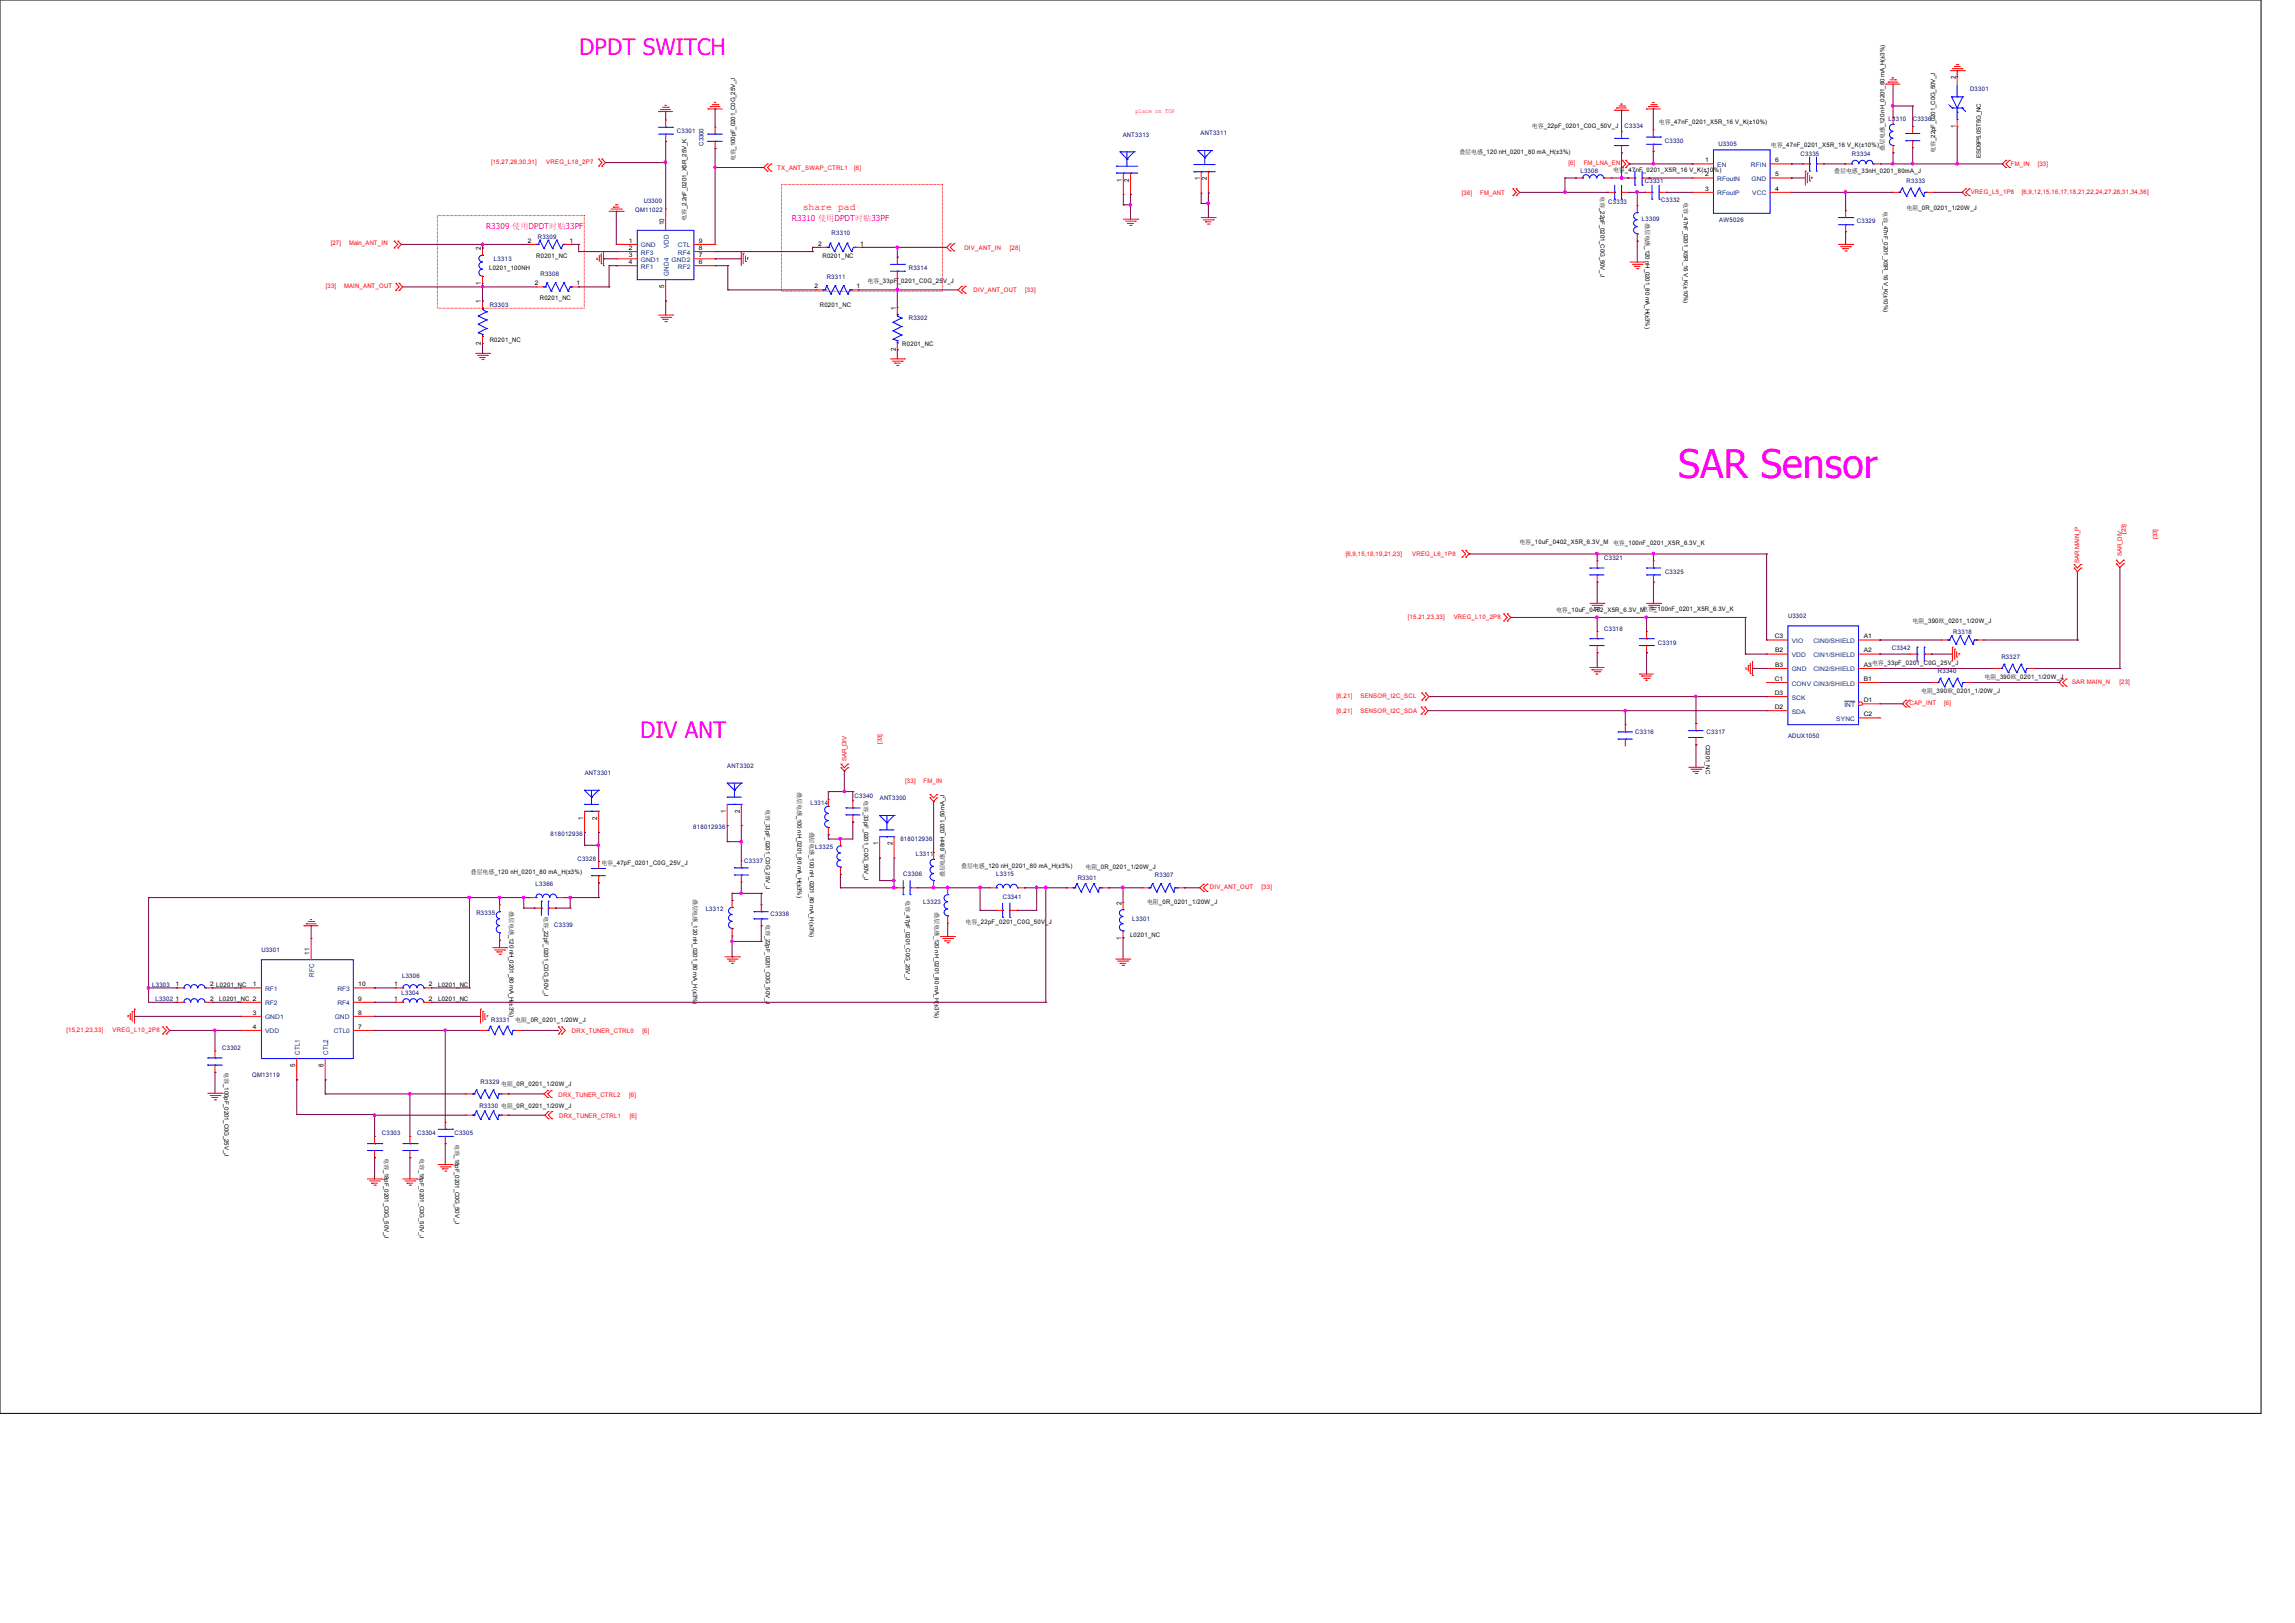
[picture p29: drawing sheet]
<svg xmlns="http://www.w3.org/2000/svg" width="297mm" height="210mm" viewBox="0 0 297 210" stroke-linecap="round" stroke-linejoin="round" font-family="sans-serif">
<defs><g id="words">
<text font-size="5.1" fill="#f0f" x="217.2" y="61.9">SAR Sensor</text>
<g font-size="2.9" fill="#f0f">
<text x="75" y="7.1">DPDT SWITCH</text>
<text x="82.9" y="95.5">DIV ANT</text>
</g>
<text font-size="1.3" fill="#f00" x="103.9" y="27.1">share pad</text>
<g font-size="1.1" fill="#f0f">
<text x="62.9" y="29.6">R3309 使用DPDT时贴33PF</text>
<text x="102.5" y="28.6">R3310 使用DPDT时贴33PF</text>
</g>
<g font-size=".9">
<text x="253.1" y="10.2" transform="rotate(-90 253.1 10.2)">2</text>
<text x="253.1" y="16.6" transform="rotate(-90 253.1 16.6)">1</text>
<text x="145.2" y="23.5" transform="rotate(-90 145.2 23.5)">1</text>
<text x="146.1" y="23.5" transform="rotate(-90 146.1 23.5)">2</text>
<text x="155.3" y="23.3" transform="rotate(-90 155.3 23.3)">1</text>
<text x="156.2" y="23.3" transform="rotate(-90 156.2 23.3)">2</text>
<text x="85.9" y="29.2" transform="rotate(-90 85.9 29.2)">10</text>
<text x="62.2" y="32.4" transform="rotate(-90 62.2 32.4)">2</text>
<text x="62.2" y="39.2" transform="rotate(-90 62.2 39.2)">1</text>
<text x="62.2" y="36.9" transform="rotate(-90 62.2 36.9)">1</text>
<text x="85.9" y="37.3" transform="rotate(-90 85.9 37.3)">5</text>
<text x="115.9" y="40" transform="rotate(-90 115.9 40)">1</text>
<text x="62.2" y="44.6" transform="rotate(-90 62.2 44.6)">2</text>
<text x="115.9" y="45.5" transform="rotate(-90 115.9 45.5)">2</text>
<text x="75.5" y="106.1" transform="rotate(-90 75.5 106.1)">1</text>
<text x="77.3" y="106.1" transform="rotate(-90 77.3 106.1)">2</text>
<text x="93.9" y="105.2" transform="rotate(-90 93.9 105.2)">1</text>
<text x="95.7" y="105.2" transform="rotate(-90 95.7 105.2)">2</text>
<text x="113.6" y="109.4" transform="rotate(-90 113.6 109.4)">1</text>
<text x="115.5" y="109.4" transform="rotate(-90 115.5 109.4)">2</text>
<text x="145.1" y="117.1" transform="rotate(-90 145.1 117.1)">2</text>
<text x="40.1" y="123.6" transform="rotate(-90 40.1 123.6)">11</text>
<text x="145.1" y="121.6" transform="rotate(-90 145.1 121.6)">1</text>
<text x="38.2" y="138.1" transform="rotate(-90 38.2 138.1)">5</text>
<text x="41.9" y="138.1" transform="rotate(-90 41.9 138.1)">6</text>
</g>
<g font-size=".9" fill="#004080">
<text x="86.5" y="35.7" transform="rotate(-90 86.5 35.7)">GND4</text>
<text x="86.5" y="32.1" transform="rotate(-90 86.5 32.1)">VDD</text>
<text x="40.7" y="126.4" transform="rotate(-90 40.7 126.4)">RFC</text>
<text x="38.8" y="136.5" transform="rotate(-90 38.8 136.5)">CTL1</text>
<text x="42.5" y="136.5" transform="rotate(-90 42.5 136.5)">CTL2</text>
</g>
<g font-size=".8" fill="#000080">
<text x="254.9" y="11.7">D3301</text>
<text x="87.6" y="17.2">C3301</text>
<text x="145.3" y="17.7">ANT3313</text>
<text x="155.4" y="17.5">ANT3311</text>
<text x="210.2" y="16.5">C3334</text>
<text x="244.4" y="15.7">L3310</text>
<text x="247.5" y="15.7">C3336</text>
<text x="91" y="18.8" transform="rotate(-90 91 18.8)">C3300</text>
<text x="204.5" y="22.4">L3308</text>
<text x="212.9" y="23.7">C3331</text>
<text x="215.4" y="18.5">C3330</text>
<text x="222.4" y="18.9">U3305</text>
<text x="233" y="20.2">C3335</text>
<text x="239.7" y="20.2">R3334</text>
<text x="246.7" y="23.6">R3333</text>
<text x="82.2" y="27.4">QM11022</text>
<text x="83.3" y="26.3">U3300</text>
<text x="208.1" y="26.5">C3333</text>
<text x="212.5" y="28.6">L3309</text>
<text x="215" y="26.1">C3332</text>
<text x="222.5" y="28.7">AW5026</text>
<text x="240.3" y="28.9">C3329</text>
<text x="63.9" y="33.8">L3313</text>
<text x="69.6" y="30.9">R3309</text>
<text x="69.9" y="35.8">R3308</text>
<text x="107.6" y="30.4">R3310</text>
<text x="117.6" y="35">R3314</text>
<text x="63.4" y="39.7">R3303</text>
<text x="107" y="36.2">R3311</text>
<text x="117.6" y="41.4">R3302</text>
<text x="207.6" y="72.4">C3321</text>
<text x="215.5" y="74.3">C3325</text>
<text x="207.6" y="81.6">C3318</text>
<text x="214.5" y="83.4">C3319</text>
<text x="231.4" y="79.9">U3302</text>
<text x="252.8" y="82">R3318</text>
<text x="244.8" y="84.1">C3342</text>
<text x="250.8" y="87.1">R3340</text>
<text x="259" y="85.3">R3327</text>
<text x="211.6" y="94.9">C3316</text>
<text x="220.9" y="95">C3317</text>
<text x="231.4" y="95.5">ADUX1050</text>
<text x="75.7" y="100.3">ANT3301</text>
<text x="94.1" y="99.3">ANT3302</text>
<text x="89.7" y="107.2">818012936</text>
<text x="104.9" y="104.2">L3314</text>
<text x="110.6" y="103.3">C3340</text>
<text x="113.9" y="103.6">ANT3300</text>
<text x="71.3" y="108.1">818012936</text>
<text x="74.7" y="111.4">C3328</text>
<text x="96.3" y="111.7">C3337</text>
<text x="105.5" y="109.8">L3325</text>
<text x="116.5" y="108.8">818012936</text>
<text x="116.9" y="113.4">C3306</text>
<text x="118.5" y="110.8">L3311</text>
<text x="128.9" y="113.4">L3315</text>
<text x="139.5" y="113.8">R3301</text>
<text x="149.5" y="113.4">R3307</text>
<text x="61.7" y="118.4">R3335</text>
<text x="69.3" y="114.6">L3366</text>
<text x="91.3" y="117.8">L3312</text>
<text x="99.7" y="118.6">C3338</text>
<text x="119.5" y="116.9">L3323</text>
<text x="129.8" y="116.3">C3341</text>
<text x="146.5" y="119.1">L3301</text>
<text x="33.8" y="123.1">U3301</text>
<text x="71.7" y="120">C3339</text>
<text x="19.7" y="127.7">L3303</text>
<text x="20.1" y="129.5">L3302</text>
<text x="52" y="128.7">L3304</text>
<text x="52" y="126.6">L3306</text>
<text x="28.8" y="135.8">C3302</text>
<text x="63.6" y="132.3">R3331</text>
<text x="32.7" y="139.4">QM13119</text>
<text x="62" y="143.4">R3330 电阻_0R_0201_1/20W_J</text>
<text x="62.2" y="140.3">R3329 电阻_0R_0201_1/20W_J</text>
<text x="49.4" y="146.9">C3303</text>
<text x="54" y="146.9">C3304</text>
<text x="58.8" y="146.8">C3305</text>
</g>
<g font-size=".8" fill="#f00">
<text x="147" y="14.6">place on TOP</text>
<text x="63.5" y="21.2">[15,27,28,30,31]</text>
<text x="70.7" y="21.2">VREG_L18_2P7</text>
<text x="100.6" y="22">TX_ANT_SWAP_CTRL1</text>
<text x="110.5" y="22">[6]</text>
<text x="203" y="21.3">[6]</text>
<text x="204.9" y="21.3">FM_LNA_EN</text>
<text x="260.2" y="21.4">FM_IN</text>
<text x="263.7" y="21.4">[33]</text>
<text x="189.2" y="25.3">[36]</text>
<text x="191.6" y="25.3">FM_ANT</text>
<text x="255" y="25.1">VREG_L5_1P8</text>
<text x="261.6" y="25.1">[6,9,12,15,16,17,18,21,22,24,27,28,31,34,36]</text>
<text x="42.8" y="31.8">[27]</text>
<text x="45.2" y="31.8">Main_ANT_IN</text>
<text x="124.8" y="32.3">DIV_ANT_IN</text>
<text x="130.7" y="32.3">[28]</text>
<text x="42.2" y="37.3">[33]</text>
<text x="44.5" y="37.3">MAIN_ANT_OUT</text>
<text x="126" y="37.8">DIV_ANT_OUT</text>
<text x="132.7" y="37.8">[33]</text>
<text x="174.2" y="71.9">[6,9,15,18,19,21,23]</text>
<text x="182.8" y="71.9">VREG_L6_1P8</text>
<text x="274.6" y="71.9" transform="rotate(-90 274.6 71.9)">SAR_DIV</text>
<text x="275.1" y="69.1" transform="rotate(-90 275.1 69.1)">[23]</text>
<text x="279.2" y="69.7" transform="rotate(-90 279.2 69.7)">[33]</text>
<text x="269.1" y="72.8" transform="rotate(-90 269.1 72.8)">SAR MAIN_P</text>
<text x="182.2" y="80.1">[15,21,23,33]</text>
<text x="188.1" y="80.1">VREG_L10_2P8</text>
<text x="268.1" y="88.5">SAR MAIN_N</text>
<text x="274.3" y="88.5">[23]</text>
<text x="173" y="90.3">[6,21]</text>
<text x="173" y="92.3">[6,21]</text>
<text x="176.1" y="90.3">SENSOR_I2C_SCL</text>
<text x="176.1" y="92.3">SENSOR_I2C_SDA</text>
<text x="247.1" y="91.3">CAP_INT</text>
<text x="251.6" y="91.3">[6]</text>
<text x="109.5" y="98.5" transform="rotate(-90 109.5 98.5)">SAR_DIV</text>
<text x="114.1" y="96.3" transform="rotate(-90 114.1 96.3)">[33]</text>
<text x="117.2" y="101.4">[33]</text>
<text x="119.5" y="101.4">FM_IN</text>
<text x="156.6" y="115.1">DIV_ANT_OUT</text>
<text x="163.3" y="115.1">[33]</text>
<text x="8.6" y="133.5">[15,21,23,33]</text>
<text x="14.6" y="133.5">VREG_L10_2P8</text>
<text x="74" y="133.6">DRX_TUNER_CTRL0</text>
<text x="83.2" y="133.6">[6]</text>
<text x="72.3" y="141.9">DRX_TUNER_CTRL2</text>
<text x="81.4" y="141.9">[6]</text>
<text x="72.4" y="144.6">DRX_TUNER_CTRL1</text>
<text x="81.5" y="144.6">[6]</text>
</g>
<g font-size=".8">
<text x="198.3" y="16.6">电容_22pF_0201_C0G_50V_J</text>
<text x="214.7" y="16">电容_47nF_0201_X5R_16 V_K(±10%)</text>
<text x="95.1" y="20.9" transform="rotate(-90 95.1 20.9)">电容_100pF_0201_C0G_25V_J</text>
<text x="188.9" y="20">叠层电感_120 nH_0201_80 mA_H(±3%)</text>
<text x="208.8" y="22.3">电容_47nF_0201_X5R_16 V_K(±10%)</text>
<text x="220.7" y="21">1</text>
<text x="220.7" y="22.8">2</text>
<text x="229.2" y="19">电容_47nF_0201_X5R_16 V_K(±10%)</text>
<text x="229.7" y="22.8">5</text>
<text x="229.7" y="21">6</text>
<text x="237.4" y="22.4">叠层电感_33nH_0201_80mA_J</text>
<text x="243.9" y="19.5" transform="rotate(-90 243.9 19.5)">叠层电感_120 nH_0201_80 mA_H(±3%)</text>
<text x="250.4" y="19.8" transform="rotate(-90 250.4 19.8)">电容_22pF_0201_C0G_50V_J</text>
<text x="256.3" y="20.5" transform="rotate(-90 256.3 20.5)">ESD9P5.0ST5G_NC</text>
<text x="88.8" y="28.6" transform="rotate(-90 88.8 28.6)">电容_2.2nF_0201_X5R_25V_K</text>
<text x="207.1" y="25.4" transform="rotate(90 207.1 25.4)">电容_22pF_0201_C0G_50V_J</text>
<text x="212.9" y="28.8" transform="rotate(90 212.9 28.8)">叠层电感_120 nH_0201_80 mA_H(±3%)</text>
<text x="217.9" y="26.2" transform="rotate(90 217.9 26.2)">电容_47nF_0201_X5R_16 V_K(±10%)</text>
<text x="220.7" y="24.7">3</text>
<text x="229.7" y="24.7">4</text>
<text x="243.8" y="27.3" transform="rotate(90 243.8 27.3)">电容_47nF_0201_X5R_16 V_K(±10%)</text>
<text x="246.7" y="27.2">电阻_0R_0201_1/20W_J</text>
<text x="63.3" y="35">L0201_100NH</text>
<text x="68.3" y="31.4">2</text>
<text x="69.4" y="33.4">R0201_NC</text>
<text x="73.7" y="31.4">1</text>
<text x="81.4" y="31.4">1</text>
<text x="81.4" y="32.3">2</text>
<text x="81.4" y="33.3">3</text>
<text x="81.4" y="34.2">4</text>
<text x="90.4" y="31.4">9</text>
<text x="90.4" y="32.3">8</text>
<text x="90.4" y="33.3">7</text>
<text x="90.4" y="34.2">6</text>
<text x="105.9" y="31.8">2</text>
<text x="106.4" y="33.4">R0201_NC</text>
<text x="111.3" y="31.8">1</text>
<text x="69.2" y="36.9">2</text>
<text x="69.9" y="38.8">R0201_NC</text>
<text x="74.6" y="36.9">1</text>
<text x="105.4" y="37.3">2</text>
<text x="106.1" y="39.7">R0201_NC</text>
<text x="110.8" y="37.3">1</text>
<text x="112.3" y="36.6">电容_33pF_0201_C0G_25V_J</text>
<text x="63.4" y="44.3">R0201_NC</text>
<text x="116.8" y="44.7">R0201_NC</text>
<text x="196.6" y="70.3">电容_10uF_0402_X5R_6.3V_M</text>
<text x="208.7" y="70.5">电容_100nF_0201_X5R_6.3V_K</text>
<text x="201.4" y="79.2">电容_10uF_0402_X5R_6.3V_M</text>
<text x="212.5" y="79.1">电容_100nF_0201_X5R_6.3V_K</text>
<text x="229.7" y="82.6">C3</text>
<text x="241.2" y="82.6">A1</text>
<text x="247.5" y="80.6">电阻_390欧_0201_1/20W_J</text>
<text x="229.7" y="88.1">C1</text>
<text x="229.7" y="89.9">D3</text>
<text x="229.7" y="86.3">B3</text>
<text x="229.7" y="84.4">B2</text>
<text x="241.2" y="86.3">A3</text>
<text x="241.2" y="84.4">A2</text>
<text x="241.2" y="88.1">B1</text>
<text x="242.3" y="86.1">电容_33pF_0201_C0G_25V_J</text>
<text x="248.6" y="89.6">电阻_390欧_0201_1/20W_J</text>
<text x="256.8" y="87.8">电阻_390欧_0201_1/20W_J</text>
<text x="229.7" y="91.7">D2</text>
<text x="241.2" y="90.9">D1</text>
<text x="241.2" y="92.7">C2</text>
<text x="220.8" y="96.4" transform="rotate(90 220.8 96.4)">C0201_NC</text>
<text x="99.1" y="104.7" transform="rotate(90 99.1 104.7)">电容_33pF_0201_C0G_25V_J</text>
<text x="103.2" y="102.5" transform="rotate(90 103.2 102.5)">叠层电感_100 nH_0201_80 mA_H(±3%)</text>
<text x="104.8" y="107.6" transform="rotate(90 104.8 107.6)">叠层电感_100 nH_0201_80 mA_H(±3%)</text>
<text x="111.8" y="103.5" transform="rotate(90 111.8 103.5)">电容_33pF_0201_C0G_50V_J</text>
<text x="60.9" y="113.1">叠层电感_120 nH_0201_80 mA_H(±3%)</text>
<text x="77.8" y="111.9">电容_47pF_0201_C0G_25V_J</text>
<text x="122.2" y="113.5" transform="rotate(-90 122.2 113.5)">叠层电感_68nH_0201_50mA_J</text>
<text x="124.4" y="112.3">叠层电感_120 nH_0201_80 mA_H(±3%)</text>
<text x="140.5" y="112.4">电阻_0R_0201_1/20W_J</text>
<text x="65.9" y="117.9" transform="rotate(90 65.9 117.9)">叠层电感_120 nH_0201_80 mA_H(±3%)</text>
<text x="70.4" y="118.5" transform="rotate(90 70.4 118.5)">电容_22pF_0201_C0G_50V_J</text>
<text x="89.7" y="116.3" transform="rotate(90 89.7 116.3)">叠层电感_120 nH_0201_80 mA_H(±3%)</text>
<text x="99.1" y="119.5" transform="rotate(90 99.1 119.5)">电容_22pF_0201_C0G_50V_J</text>
<text x="117.2" y="116.5" transform="rotate(90 117.2 116.5)">电容_47pF_0201_C0G_25V_J</text>
<text x="121" y="118" transform="rotate(90 121 118)">叠层电感_120 nH_0201_80 mA_H(±3%)</text>
<text x="124.9" y="119.6">电容_22pF_0201_C0G_50V_J</text>
<text x="148.4" y="117">电阻_0R_0201_1/20W_J</text>
<text x="146.2" y="121.2">L0201_NC</text>
<text x="22.7" y="127.6">1</text>
<text x="22.7" y="129.5">1</text>
<text x="27.2" y="127.6">2 L0201_NC</text>
<text x="27.2" y="129.5">2</text>
<text x="28.4" y="129.5">L0201_NC 2</text>
<text x="32.7" y="127.6">1</text>
<text x="32.7" y="131.3">3</text>
<text x="46.4" y="131.3">8</text>
<text x="46.4" y="127.6">10</text>
<text x="46.4" y="129.5">9</text>
<text x="51" y="129.5">1</text>
<text x="51" y="127.6">1</text>
<text x="55.5" y="129.5">2</text>
<text x="55.5" y="127.6">2</text>
<text x="56.7" y="127.7">L0201_NC</text>
<text x="56.7" y="129.5">L0201_NC</text>
<text x="32.7" y="133.1">4</text>
<text x="46.4" y="133.1">7</text>
<text x="66.7" y="132.3">电阻_0R_0201_1/20W_J</text>
<text x="29.1" y="138.8" transform="rotate(90 29.1 138.8)">电容_100pF_0201_C0G_25V_J</text>
<text x="49.8" y="149.8" transform="rotate(90 49.8 149.8)">电容_18pF_0201_C0G_50V_J</text>
<text x="54.3" y="149.8" transform="rotate(90 54.3 149.8)">电容_18pF_0201_C0G_50V_J</text>
<text x="58.9" y="148" transform="rotate(90 58.9 148)">电容_18pF_0201_C0G_50V_J</text>
</g>
<g font-size=".8" fill="#004080">
<text x="222.2" y="21.6">EN</text>
<text x="222.2" y="23.4">RFoutN</text>
<text x="226.6" y="21.6">RFIN</text>
<text x="226.7" y="23.4">GND</text>
<text x="222.2" y="25.3">RFoutP</text>
<text x="226.8" y="25.3">VCC</text>
<text x="82.9" y="32">GND</text>
<text x="82.9" y="32.9">RF3</text>
<text x="82.9" y="33.9">GND1</text>
<text x="82.9" y="34.8">RF1</text>
<text x="86.9" y="33.9">GND2</text>
<text x="87.7" y="32">CTL</text>
<text x="87.7" y="32.9">RF4</text>
<text x="87.7" y="34.8">RF2</text>
<text x="231.9" y="83.2">VIO</text>
<text x="234.7" y="83.2">CIN0/SHIELD</text>
<text x="231.9" y="86.9">GND</text>
<text x="231.9" y="88.7">CONV CIN3/SHIELD</text>
<text x="231.9" y="85">VDD</text>
<text x="234.7" y="86.9">CIN2/SHIELD</text>
<text x="234.7" y="85">CIN1/SHIELD</text>
<text x="231.9" y="92.3">SDA</text>
<text x="231.9" y="90.5">SCK</text>
<text x="237.6" y="93.3">SYNC</text>
<text x="238.7" y="91.5">INT</text>
<text x="34.3" y="128.2">RF1</text>
<text x="34.3" y="130.1">RF2</text>
<text x="34.3" y="131.9">GND1</text>
<text x="43.3" y="131.9">GND</text>
<text x="43.7" y="128.2">RF3</text>
<text x="43.7" y="130.1">RF4</text>
<text x="34.3" y="133.7">VDD</text>
<text x="43.2" y="133.7">CTL0</text>
</g>
</g></defs>
<path d="M0 0h292.6v182.9h-292.6z" fill="none" stroke="#000" stroke-width=".13"/>
<g fill="none" stroke="#f00" stroke-width=".13">
<path d="M85.2 14.4h.1M85.2 14.4h1.8M85.5 14.2h.1M85.5 14.2h1.3M85.8 13.9h.7M86.1 13.6h.1M86.5 13.9h.1M91.6 14.1h1.9M91.6 14.1h.1M91.9 13.8h.1M91.9 13.8h1.3M92.2 13.5h.7"/>
<path d="M92.5 13.3h.1M92.5 16.5h.1M92.5 19.2h.1M92.5 16.5v.9M92.5 18.3v.9M92.9 13.5h.1M209 14.3h1.8M209 14.3h.1M209.2 14h.1M209.2 14h1.3M209.5 13.7h.7M209.8 13.5h.1"/>
<path d="M210.2 13.7h.1M213.1 14.1h1.8M213.1 14.1h.1M213.3 13.8h.1M213.3 13.8h1.3M213.6 13.5h.7M213.9 13.3h.1M213.9 13.3h.2M214.3 13.5h.1M244.1 10.9h.1M244.1 10.9h1.8M244.3 10.6h1.3"/>
<path d="M244.3 10.6h.1M244.6 10.3h.7M244.9 10.1h.2M244.9 10.1h.1M245.3 10.3h.1M252.4 9.1h1.8M252.6 8.9h1.3M252.9 8.6h.8M252.9 8.6h.1M253.2 8.3h.2M253.4 8.3h.1M253.9 8.9h.1"/>
<path d="M254.2 9.1h.1M51 31.2l.5 .4-.5 .5M51 32.1h.1M51 31.2h.1M51.2 36.7l.4 .4-.4 .5M51.2 37.6h.1M51.2 36.7h.1M51.5 31.2h.1M51.5 32.1h.1M51.5 31.2l.4 .4-.4 .5M51.6 36.7h.1M51.6 37.6h.1"/>
<path d="M51.6 36.7l.5 .4-.5 .5M56.6 27.9h19v12h-19zM62.4 38.9h.1M62.4 38.9v1M68.5 31.6h.9M68.5 31.6h.1M73.1 31.6h.9M74 31.6h.1M77.3 33.6h.1M77.3 33.4v.2M77.5 20.6l.4 .4-.4 .5M77.5 20.6h.1"/>
<path d="M77.5 21.5h.1M77.6 33.1h.1M77.6 33.1v.7M77.8 34.1h.1M77.8 32.8v1.3M77.9 20.6l.5 .4-.5 .5M77.9 21.5h.1M77.9 20.6h.1M78.1 34.4h.1M78.1 32.6v1.8M78.8 27.3h1.8M79.1 27.1h1.3"/>
<path d="M79.4 26.8h.7M79.4 26.8h.1M79.6 26.5h.2M79.8 26.5h.1M80.4 27.1h.1M80.6 27.3h.1M95.9 32.6h.1M95.9 32.6v1.8M96.2 32.8h.1M96.2 32.8v1.3M96.5 33.8h.1M96.5 33.1v.7"/>
<path d="M96.7 33.4h.1M96.7 33.4v.2M99.3 22.1h.1M99.3 21.2h.1M99.3 21.2l-.5 .5 .5 .4M99.8 21.2l-.5 .5 .5 .4M99.8 21.2h.1M99.8 22.1h.1M101.1 23.9h20.9v13.8h-20.9zM123 31.5l-.5 .5 .5 .5M123 32.5h.1M123 31.5h.1"/>
<path d="M123.4 31.5l-.4 .5 .4 .5M123.4 31.5h.1M123.4 32.5h.1M124.5 37.9h.1M124.5 37h.1M124.5 37l-.5 .5 .5 .4M124.9 37l-.4 .5 .4 .4M124.9 37h.1M124.9 37.9h.1M145.4 28.4h1.8M145.7 28.6h1.2M145.9 28.9h.8"/>
<path d="M145.9 28.9h.1M146.2 29.2h.2M146.4 29.2h.1M146.9 28.6h.1M147.2 28.4h.1M155.4 28.2h1.9M155.7 28.4h1.3M156 28.7h.7M156 28.7h.1M156.3 29h.2M156.5 29h.1M157 28.4h.1"/>
<path d="M157.3 28.2h.1M195.8 24.4h.1M195.8 25.3h.1M195.8 24.4l.4 .5-.4 .4M196.2 25.3h.1M196.2 24.4h.1M196.2 24.4l.5 .5-.5 .4M209.9 21.7h.1M209.9 20.7h.1M209.9 20.7l.5 .5-.5 .5M210.4 20.7l.5 .5-.5 .5M210.4 20.7h.1"/>
<path d="M210.4 21.7h.1M210.9 33.9h1.9M211.2 34.2h1.3M211.5 34.5h.7M211.5 34.5h.1M211.8 34.8h.2M212 34.8h.1M212.5 34.2h.1M212.8 33.9h.1M233.3 21.2h.1M233.3 21.2h.9M233.6 22.1h.1"/>
<path d="M233.6 22.1v1.9M233.9 22.4h.1M233.9 22.4v1.3M234.2 23.4h.1M234.2 22.7v.7M234.4 22.9h.1M234.4 22.9v.2M235.1 21.2h.9M236 21.2h.1M237.9 31.6h1.9M238.2 31.9h1.3M238.5 32.2h.7"/>
<path d="M238.5 32.2h.1M238.8 21.2h.1M238.8 32.5h.1M238.8 21.2h.8M238.9 32.5h.1M239.5 31.9h.1M239.8 31.6h.1M242.4 21.2h.9M243.3 21.2h.1M254.4 24.4l-.5 .5 .5 .4M254.4 24.4h.1M254.4 25.3h.1"/>
<path d="M254.8 24.4l-.4 .5 .4 .4M254.8 25.3h.1M254.8 24.4h.1M259.6 20.7l-.5 .5 .5 .5M259.6 20.7h.1M259.6 21.7h.1M260.1 21.7h.1M260.1 20.7h.1M260.1 20.7l-.5 .5 .5 .5M61.6 45.7h1.8M61.8 46h1.3M62.1 46.3h.1"/>
<path d="M62.1 46.3h.7M62.4 46.5h.1M62.4 44.4h.1M62.4 43.5v.9M62.5 46.5h.1M63.1 46h.1M63.4 45.7h.1M85.2 40.8h1.8M85.5 41.1h1.3M85.8 41.3h.1M85.8 41.3h.7M86.1 41.6h.1"/>
<path d="M86.2 41.6h.1M86.8 41.1h.1M87 40.8h.1M115.2 46.4h1.9M115.5 46.7h1.3M115.8 47h.7M115.8 47h.1M116 47.3h.2M116.2 47.3h.1M116.8 46.7h.1M117.1 46.4h.1M189.2 71.2h.1"/>
<path d="M189.2 72.1h.1M189.2 71.2l.5 .5-.5 .4M189.7 72.1h.1M189.7 71.2h.1M189.7 71.2l.4 .5-.4 .4M194.6 79.4h.1M194.6 79.4l.5 .5-.5 .5M195.1 79.4h.1M195.1 79.4l.4 .5-.4 .5M205.8 78.1h1.8M206 78.3h1.3M206.3 78.6h.1"/>
<path d="M206.3 78.6h.7M206.6 78.9h.2M206.8 78.9h.1M207.3 78.3h.1M207.6 78.1h.1M213.1 78.1h1.8M213.3 78.3h1.4M213.6 78.6h.1M213.6 78.6h.8M213.9 78.9h.2M214.1 78.9h.1M214.7 78.3h.1"/>
<path d="M214.9 78.1h.1M268.4 73.5h.1M268.4 73h.1M268.4 73.5l.4 .5 .5-.5M268.4 73l.4 .5 .5-.5M269.3 73.5h.1M269.3 73h.1M273.9 72.9h.1M273.9 72.5h.1M273.9 72.9l.4 .5 .5-.5M273.9 72.5l.4 .4 .5-.4M274.8 72.9h.1"/>
<path d="M274.8 72.5h.1M108.8 99.3h.1M108.8 98.9h.1M108.8 99.3l.5 .5 .4-.5M108.8 98.9l.5 .4 .4-.4M109.7 99.3h.1M109.7 98.9h.1M183.9 91.5h.1M183.9 92.4h.1M183.9 91.5l.5 .5-.5 .4M184 89.7h.1M184 90.6h.1"/>
<path d="M184 89.7l.5 .4-.5 .5M184.4 92.4h.1M184.4 91.5h.1M184.4 91.5l.4 .5-.4 .4M184.5 90.6h.1M184.5 89.7h.1M184.5 89.7l.4 .4-.4 .5M194.6 80.4h.1M195.1 80.4h.1M205.8 86.4h.1M205.8 86.4h1.8M206 86.7h.1"/>
<path d="M206 86.7h1.3M206.3 86.9h.7M206.6 87.2h.1M206.6 87.2h.2M207 86.9h.1M212.2 87.2h.1M212.2 87.2h1.8M212.5 87.5h.1M212.5 87.5h1.2M212.7 87.8h.7M213 88h.1M213 88h.2"/>
<path d="M213.4 87.8h.1M218.5 99.3h1.9M218.8 99.5h1.3M219.1 99.8h.1M219.1 99.8h.8M220.1 99.5h.1M220.4 99.3h.1M226 86.6h.1M226 86.4v.2M226.3 86.1h.1M226.3 86.1v.7M226.5 87.1h.1"/>
<path d="M226.5 85.8v1.3M226.8 87.4h.1M226.8 85.6v1.8M228.6 86.5h2.8M228.6 88.3h2.8M228.6 86.5h.1M228.6 88.3h.1M240.5 86.5h2.8M240.5 84.6h2.8M240.5 88.3h2.8M243.3 86.5h.1M243.3 84.6h.1"/>
<path d="M243.3 88.3h.1M246.7 90.6l-.5 .5 .5 .4M246.7 90.6h.1M246.7 91.5h.1M247.1 90.6l-.4 .5 .4 .4M247.1 91.5h.1M247.1 90.6h.1M252.7 83.7h.1M252.7 83.7v1.9M253 84h.1M253 84v1.3M253.2 85h.1"/>
<path d="M253.2 84.3v.7M253.5 84.5h.1M253.5 84.5v.3M266.9 87.8l-.4 .5 .4 .5M266.9 87.8h.1M266.9 88.8h.1M267.4 87.8l-.5 .5 .5 .5M267.4 88.8h.1M267.4 87.8h.1M39.3 119.8h.1M39.3 119.8h1.9M39.6 119.5h.1"/>
<path d="M39.6 119.5h1.3M39.9 119.2h.7M40.2 119h.1M40.2 119h.2M40.6 119.2h.1M64.6 117.1h.1M64.6 117.1v.9M69.1 117.5h.1M69.1 117.5h1M71 117.5h.9M71.9 117.5h.1M98.5 117.1h.1"/>
<path d="M98.5 119.8h.1M98.5 117.1v.9M98.5 118.9v.9M120.4 103.2h.1M120.4 102.8h.1M120.4 103.2l.4 .5 .4-.5M120.4 102.8l.4 .4 .4-.4M121.2 103.2h.1M121.2 102.8h.1M155.7 114.4l-.4 .5 .4 .4M155.7 114.4h.1M155.7 115.3h.1"/>
<path d="M156.2 114.4l-.5 .5 .5 .4M156.2 115.3h.1M156.2 114.4h.1M219.4 100.1h.2M219.6 100.1h.1M16.6 131.4h.1M16.6 131.4v.2M16.9 131.9h.1M16.9 131.1v.8M17.1 130.9h.1M17.1 130.9v1.2M17.4 130.6h.1"/>
<path d="M17.4 130.6v1.8M21 132.9h.1M21 133.8h.1M21 132.9l.5 .4-.5 .5M21.5 133.8h.1M21.5 132.9h.1M21.5 132.9l.5 .4-.5 .5M62.2 130.6h.1M62.2 130.6v1.8M62.5 130.9h.1M62.5 130.9v1.2M62.7 131.9h.1"/>
<path d="M62.7 131.1v.8M63 131.4h.1M63 131.4v.2M63.8 122.6h1.8M64 122.9h1.3M64.3 123.2h.1M64.3 123.2h.7M64.6 123.5h.2M64.6 121.6h.1M64.6 120.7v.9M64.8 123.5h.1M65.3 122.9h.1"/>
<path d="M65.6 122.6h.1M72.3 132.9h.1M72.3 133.8h.1M72.3 132.9l.4 .4-.4 .5M72.7 132.9h.1M72.7 133.8h.1M72.7 132.9l.5 .4-.5 .5M93.8 123.8h1.9M94.1 124.1h1.3M94.4 124.4h.1M94.4 124.4h.7M94.7 124.7h.1"/>
<path d="M94.8 124.7h.1M95.4 124.1h.1M95.7 123.8h.1M121.7 121.2h1.8M122 121.4h1.3M122.3 121.7h.1M122.3 121.7h.7M122.6 122h.1M122.7 122h.1M123.3 121.4h.1M123.5 121.2h.1M144.4 124.1h1.8"/>
<path d="M144.7 124.4h1.3M145 124.7h.1M145 124.7h.7M145.2 124.9h.2M145.4 124.9h.1M146 124.4h.1M146.2 124.1h.1M26.9 141.5h1.9M27.2 141.8h1.3M27.4 142h.1M27.4 142h.8M27.7 142.3h.2"/>
<path d="M27.9 142.3h.1M28.5 141.8h.1M28.8 141.5h.1M47.5 152.5h1.9M47.8 152.8h1.3M48.1 153.1h.1M48.1 153.1h.8M48.4 153.4h.2M48.5 149.8h.1M48.5 147h.1M48.5 147v1M48.5 148.9v.9"/>
<path d="M48.6 153.4h.1M49.1 152.8h.1M49.4 152.5h.1M52.1 152.5h1.9M52.4 152.8h1.3M52.7 153.1h.1M52.7 153.1h.7M53 153.4h.1M53.1 153.4h.1M53.7 152.8h.1M54 152.5h.1M56.7 150.7h1.9"/>
<path d="M57 151h1.3M57.2 151.2h.1M57.2 151.2h.8M57.5 151.5h.2M57.7 151.5h.1M58.3 151h.1M58.6 150.7h.1M70.9 141.1l-.5 .4 .5 .5M70.9 142h.1M70.9 141.1h.1M71 143.8l-.5 .5 .5 .5M71 144.8h.1"/>
<path d="M71 143.8h.1M71.3 141.1l-.4 .4 .4 .5M71.3 141.1h.1M71.3 142h.1M71.4 143.8l-.4 .5 .4 .5M71.4 143.8h.1M71.4 144.8h.1"/>
</g>
<g fill="none" stroke="#00f" stroke-width=".13">
<path d="M91.6 17.4h1.9M91.6 18.3h1.9M91.6 17.4h.1M91.6 18.3h.1M92.5 17.4h.1M92.5 18.3h.1M62.4 39.9h.1M62.4 39.9v.1M69.4 31.6h.1M69.4 31.6h.3M69.7 31.6h.1M69.8 31.1h.1"/>
<path d="M69.8 31.1l.6 1.1M69.9 31.1l-.2 .5M70.4 32.2h.1M71 31.1h.1M71 31.1l.5 1.1M71 31.1l-.6 1.1M71.5 32.2h.1M72.1 31.1l-.6 1.1M72.1 31.1h.1M72.1 31.1l.5 1.1M72.6 32.2h.1M72.9 31.6h.1"/>
<path d="M72.9 31.6h.2M72.9 31.6l-.3 .6M73.1 31.6h.1M234.2 21.2h.1M234.2 22.1h.1M234.2 20.3v1.8M235.1 22.1h.1M235.1 21.2h.1M235.1 20.3v1.8M239.6 21.2h.1M240.5 21.2a.44 .44 0 0 0-.4-.5 .44 .44 0 0 0-.5 .5M241.5 21.2a.44 .44 0 0 0-.5-.5 .44 .44 0 0 0-.4 .5"/>
<path d="M242.4 21.2a.43 .43 0 0 0-.5-.5 .43 .43 0 0 0-.4 .5M242.4 21.2h.1M61.9 42l1.1 .5M61.9 40.9l1.1 .5M61.9 43.1l.5 .2M61.9 43.1h.1M61.9 42h.1M61.9 40.9h.1M62.4 40l.6 .3M62.4 43.5h.1M62.4 43.3h.1M62.4 40h.1"/>
<path d="M62.4 43.3v.2M63 42.5h.1M63 41.4h.1M63 40.3h.1M63 42.5l-1.1 .6M63 41.4l-1.1 .6M63 40.3l-1.1 .6M231.4 81h9.1v12.8h-9.1zM64.6 118h.1M64.6 119.8a.45 .45 0 0 0-.4 .4 .45 .45 0 0 0 .4 .5M64.6 118.9a.42 .42 0 0 0-.4 .4 .42 .42 0 0 0 .4 .4M64.6 118a.45 .45 0 0 0-.4 .4 .45 .45 0 0 0 .4 .5"/>
<path d="M70.1 116.6h.1M70.1 117.5h.1M70.1 116.6v1.8M71 117.5h.1M71 116.6h.1M71 116.6v1.8M97.6 118h.1M97.6 118.9h.1M97.6 118h1.8M97.6 118.9h1.8M98.5 118h.1M98.5 118.9h.1"/>
<path d="M64.6 120.7h.1M47.5 148.9h1.9M47.5 148h1.9M48.5 148.9h.1M48.5 148h.1M49.4 148.9h.1M49.4 148h.1"/>
</g>
<circle cx="240.8" cy="91.1" r=".24" fill="#fff" stroke="#f00" stroke-width=".13"/>
<g fill="none" stroke="#f00" stroke-width=".13">
<path d="M86.1 18.3h.1M86.1 15.5h.1M86.1 15.5v1M86.1 17.4v.9M209.8 17h.1M209.8 19.8h.1M209.8 17v.9M209.8 18.8v1M214 19.6h.1M214 16.8h.1M214 16.8v.9M214 18.7v.9"/>
<path d="M245 19.8h.1M245 15.2h.1M245 15.2v.9M245 18.8v1M247.5 16.4h.1M247.5 19.1h.1M247.5 16.4v.9M247.5 18.2v.9M253.3 16.4h.1M253.3 9.9h.1M253.3 9.9v1M253.3 15.5v.9"/>
<path d="M62.4 36.7h.1M62.4 32.1h.1M62.4 32.1v.9M62.4 35.8v.9M69.4 37.1h.1M69.4 37.1h.9M74 37.1h.9M74.9 37.1h.1M79.8 31.6h2.7M79.8 32.6h2.7M79.8 33.5h2.7M79.8 34.4h2.7"/>
<path d="M79.8 31.6h.1M79.8 32.6h.1M79.8 33.5h.1M79.8 34.4h.1M86.1 38.9h.1M86.1 27.1h.1M86.1 27.1v2.7M86.1 36.2v2.7M89.8 31.6h2.7M89.8 32.6h2.7M89.8 33.5h2.7M89.8 34.4h2.7"/>
<path d="M92.5 31.6h.1M92.5 32.6h.1M92.5 33.5h.1M92.5 34.4h.1M105.6 37.5h.1M105.6 37.5h.9M106.1 32h.9M106.1 32h.1M110.2 37.5h.9M110.7 32h.8M111.1 37.5h.1M111.5 32h.1"/>
<path d="M116.1 36h.1M116.1 33.3h.1M116.1 39.8h.1M116.1 33.3v.9M116.1 35.1v.9M116.1 39.8v.9M145.4 25.1h.1M145.4 22.4v2.7M146.3 25.1h.1M146.3 22.4v2.7M155.4 25h.1M155.4 22.2v2.8"/>
<path d="M156.4 25h.1M156.4 22.2v2.8M203.9 23h.1M203.9 23h.9M207.6 23h.9M208 24.9h.1M208 24.9h1M208.5 23h.1M209.8 24.9h1M210.7 23h.1M210.7 23h.9M210.8 24.9h.1"/>
<path d="M211.9 31.2h.1M211.9 26.6h.1M211.9 26.6v.9M211.9 30.3v.9M212.5 23h.9M212.9 24.9h.1M212.9 24.9h.9M213.4 23h.1M214.7 24.9h.9M215.6 24.9h.1M219 21.2h2.7M219 23h2.7"/>
<path d="M219 24.9h2.7M219 21.2h.1M219 23h.1M219 24.9h.1M229.1 21.2h2.7M229.1 23h2.7M229.1 24.9h2.7M231.8 24.9h.1M231.8 23h.1M231.8 21.2h.1M238.8 30h.1M238.8 27.3h.1"/>
<path d="M238.8 27.3v.9M238.8 29.1v.9M244.8 24.9h.9M244.8 24.9h.1M249.3 24.9h1M250.3 24.9h.1M116.1 45.3h.1M116.1 44.4v.9M206.7 72.6h.1M206.7 75.3h.1M206.7 72.6v.9M206.7 74.4v.9"/>
<path d="M214 72.6h.1M214 75.3h.1M214 72.6v.9M214 74.4v.9M206.7 81.7h.1M206.7 84.5h.1M206.7 81.7v.9M206.7 83.5v1M210.3 93.8h.1M210.3 93.8v.9M210.3 95.6v.9M213.1 81.7h.1"/>
<path d="M213.1 84.5h.1M213.1 81.7v.9M213.1 83.5v1M219.5 93.6h.1M219.5 96.4h.1M219.5 93.6v.9M219.5 95.4v1M228.6 82.8h2.8M228.6 92h2.8M228.6 90.1h2.8M228.6 84.6h2.8M228.6 82.8h.1"/>
<path d="M228.6 92h.1M228.6 90.1h.1M228.6 84.6h.1M240.5 82.8h2.8M240.5 92.9h2.8M241.1 91.1h2.2M243.3 91.1h.1M243.3 82.8h.1M243.3 92.9h.1M247.2 84.6h.1M247.2 84.6h.9M249 84.6h.9"/>
<path d="M249.7 88.3h.1M249.7 88.3h1M249.9 84.6h.1M251.2 82.8h.1M251.2 82.8h.9M254.3 88.3h.9M255.2 88.3h.1M255.8 82.8h.9M256.7 82.8h.1M258 86.5h.1M258 86.5h.9M262.5 86.5h1"/>
<path d="M263.5 86.5h.1M68.4 116.1h.1M68.4 116.1h.9M72.1 116.1h.9M73 116.1h.1M75.7 107.7h.1M75.7 105v2.7M77.5 107.7h.1M77.5 111.5h.1M77.5 114.2h.1M77.5 105v2.7M77.5 111.5v.9"/>
<path d="M77.5 113.3v.9M94.1 106.8h.1M94.1 104.1v2.7M94.7 116.5h.1M94.7 116.5v.9M95.9 111.4h.1M95.9 114.1h.1M95.9 106.8h.1M95.9 104.1v2.7M95.9 111.4v.9M95.9 113.2v.9M107.2 108h.1"/>
<path d="M107.2 103.4h.1M107.2 103.4v.9M107.2 107.1v.9M108.8 113.1h.1M108.8 108.6h.1M108.8 108.6v.9M108.8 112.2v.9M110.4 103.6h.1M110.4 106.4h.1M110.4 103.6v.9M110.4 105.4v1M113.8 111h.1"/>
<path d="M113.8 108.3v2.7M115.7 111h.1M115.7 108.3v2.7M116 114.9h.1M116 114.9h.9M117.8 114.9h.9M118.7 114.9h.1M120.8 114.9h.1M120.8 110.3h.1M120.8 110.3v.9M120.8 113.9v1M122.6 119.4h.1"/>
<path d="M122.6 114.9h.1M122.6 114.9v.9M122.6 118.5v.9M128 114.9h.1M128 114.9h1M128.9 117.8h.1M128.9 117.8h.9M130.7 117.8h.9M131.6 117.8h.1M131.7 114.9h.9M132.6 114.9h.1M138 114.9h.1"/>
<path d="M138 114.9h.9M142.6 114.9h.9M143.5 114.9h.1M145.3 116.8h.1M145.3 116.8v.9M147.8 114.9h.1M147.8 114.9h.9M152.4 114.9h.8M153.2 114.9h.1M22.9 127.8h.1M22.9 129.7h.1M22.9 129.7h.9"/>
<path d="M22.9 127.8h.9M26.6 129.7h.8M26.6 127.8h.8M27.4 127.8h.1M27.4 129.7h.1M27.8 136h.1M27.8 138.7h.1M27.8 136v.9M27.8 137.8v.9M31.1 127.8h.1M31.1 133.3h.1M31.1 129.7h.1"/>
<path d="M31.1 131.5h.1M31.1 129.7h2.7M31.1 127.8h2.7M31.1 133.3h2.7M31.1 131.5h2.7M38.4 139.7h.1M38.4 137v2.7M40.3 121.4h.1M40.3 121.4v2.8M42.1 139.7h.1M42.1 137v2.7M45.7 129.7h2.8"/>
<path d="M45.7 127.8h2.8M45.7 133.3h2.8M45.7 131.5h2.8M48.5 133.3h.1M48.5 131.5h.1M48.5 127.8h.1M48.5 129.7h.1M51.2 129.7h.1M51.2 127.8h.1M51.2 129.7h.9M51.2 127.8h.9M54.9 129.7h.9"/>
<path d="M54.9 127.8h.9M55.8 129.7h.1M55.8 127.8h.1M62.1 133.3h.1M62.1 133.3h.9M66.7 133.3h.9M67.6 133.3h.1M94.7 121.1h.1M94.7 120.2v.9M145.3 121.3h.1M145.3 120.5v.8M53 149.8h.1"/>
<path d="M53 147h.1M53 147v1M53 148.9v.9M57.6 148h.1M57.6 145.2h.1M57.6 145.2v.9M57.6 147v1M60.3 141.5h.1M60.3 144.3h.1M60.3 141.5h.9M60.3 144.3h.9M64.9 141.5h.8"/>
<path d="M64.9 144.3h.8M65.7 141.5h.1M65.7 144.3h.1"/>
</g>
<path d="M238.7 90.7h1.4" fill="none" stroke="#004080" stroke-width=".13"/>
<g fill="none" stroke="#00f" stroke-width=".13">
<path d="M85.2 17.4h1.8M85.2 16.5h1.8M86.1 17.4h.1M86.1 16.5h.1M87 17.4h.1M87 16.5h.1M144.9 19.6h.1M144.9 19.6l.9 1M144.9 19.6h1.9M145.8 19.6v1.9M146.8 19.6l-1 1M146.8 19.6h.1"/>
<path d="M155 19.5h.1M155 19.5l.9 .9M155 19.5h1.8M155.9 19.5v1.8M156.8 19.5l-.9 .9M156.8 19.5h.1M209 17.9h1.8M209 18.8h1.8M209 17.9h.1M209 18.8h.1M209.8 17.9h.1M209.8 18.8h.1"/>
<path d="M213.1 18.7h1.8M213.1 17.7h1.8M214 18.7h.1M214 17.7h.1M214.9 18.7h.1M214.9 17.7h.1M221.7 19.4h7.4v8.2h-7.4zM245 16.1h.1M245 18.8h.1M245 17.9a.44 .44 0 0 0-.5 .4 .44 .44 0 0 0 .5 .5M245 17a.42 .42 0 0 0-.5 .4 .42 .42 0 0 0 .5 .5M245 16.1a.44 .44 0 0 0-.5 .4 .44 .44 0 0 0 .5 .5"/>
<path d="M246.6 17.3h.1M246.6 18.2h.1M246.6 17.3h1.9M246.6 18.2h1.9M247.5 17.3h.1M247.5 18.2h.1M252.2 13.5l.4 .5M252.6 12.5h.1M252.6 12.5l.7 1.5M252.6 12.5h1.4M252.6 14h.1M252.6 14h1.3"/>
<path d="M253.3 12.5h.1M253.3 15.5h.1M253.3 14h.1M253.3 14.5h.1M253.3 11v1.5M253.3 14v1.5M253.9 14h.1M253.9 14l.5 .4M254 12.5h.1M254 12.5l-.7 1.5M62.4 33h.1M62.4 35.8h.1"/>
<path d="M62.4 34.8a.44 .44 0 0 0-.4 .5 .44 .44 0 0 0 .4 .4M62.4 33.9a.44 .44 0 0 0-.4 .5 .44 .44 0 0 0 .4 .4M62.4 33a.43 .43 0 0 0-.4 .4 .43 .43 0 0 0 .4 .5M70.3 37.1h.1M70.3 37.1h.3M70.6 37.1h.1M70.8 36.6h.1M70.8 36.6l.5 1.1M70.8 36.6l-.2 .5M71.3 37.7h.1M71.9 36.6h.1M71.9 36.6l.5 1.1"/>
<path d="M71.9 36.6l-.6 1.1M72.4 37.7h.1M73 36.6h.1M73 36.6l.5 1.1M73 36.6l-.6 1.1M73.5 37.7h.1M73.8 37.1l-.3 .6M73.8 37.1h.1M73.8 37.1h.2M74 37.1h.1M82.5 29.8h7.3v6.4h-7.3zM106.5 37.5h.1"/>
<path d="M106.5 37.5h.3M106.8 37.5h.1M107 37h.1M107 32h.1M107 37l.5 1.1M107 32h.3M107 37l-.2 .5M107.3 32h.1M107.4 31.5l-.1 .5M107.4 31.5h.1M107.4 31.5l.6 1.1M107.5 38.1h.1"/>
<path d="M108 32.6h.1M108.1 37h.1M108.1 37l.5 1.1M108.1 37l-.6 1.1M108.5 31.5h.1M108.5 31.5l.6 1.1M108.5 31.5l-.5 1.1M108.6 38.1h.1M109.1 32.6h.1M109.2 37h.1M109.2 37l.5 1.1M109.2 37l-.6 1.1"/>
<path d="M109.6 31.5h.1M109.6 31.5l.6 1.1M109.6 31.5l-.5 1.1M109.7 38.1h.1M110 37.5l-.3 .6M110 37.5h.1M110 37.5h.2M110.2 37.5h.1M110.2 32.6h.1M110.4 32l-.2 .6M110.4 32h.1M110.4 32h.3"/>
<path d="M110.7 32h.1M115.2 35.1h1.9M115.2 34.2h1.9M116.1 35.1h.1M116.1 34.2h.1M117.1 35.1h.1M117.1 34.2h.1M144.5 21.5h2.7M144.5 22.4h2.7M144.5 21.5h.1M144.5 22.4h.1M145.4 22.4h.1"/>
<path d="M145.8 20.6h.1M146.3 22.4h.1M154.5 21.3h2.8M154.5 22.2h2.8M154.5 21.3h.1M154.5 22.2h.1M155.4 22.2h.1M155.9 20.4h.1M156.4 22.2h.1M204.8 23h.1M204.8 23a.45 .45 0 0 1 .5-.4 .45 .45 0 0 1 .4 .4M205.7 23a.45 .45 0 0 1 .5-.4 .45 .45 0 0 1 .4 .4"/>
<path d="M206.7 23a.42 .42 0 0 1 .4-.4 .42 .42 0 0 1 .4 .4M207.6 23h.1M209 24.9h.1M209 25.8h.1M209 24v1.8M209.8 25.8h.1M209.8 24.9h.1M209.8 24v1.8M211.6 23h.1M211.6 24h.1M211.6 22.1v1.9M211.9 27.5h.1"/>
<path d="M211.9 30.3h.1M211.9 29.3a.44 .44 0 0 0-.5 .5 .44 .44 0 0 0 .5 .4M211.9 28.4a.43 .43 0 0 0-.5 .5 .43 .43 0 0 0 .5 .4M211.9 27.5a.44 .44 0 0 0-.5 .5 .44 .44 0 0 0 .5 .4M212.5 24h.1M212.5 23h.1M212.5 22.1v1.9M213.8 24.9h.1M213.8 25.8h.1M213.8 24v1.8M214.7 25.8h.1M214.7 24.9h.1"/>
<path d="M214.7 24v1.8M237.9 29.1h1.9M237.9 28.2h1.9M238.8 29.1h.1M238.8 28.2h.1M239.8 29.1h.1M239.8 28.2h.1M245.7 24.9h.1M245.7 24.9h.2M245.9 24.9h.1M246.2 24.3l.5 1.1M246.2 24.3h.1"/>
<path d="M246.2 24.3l-.3 .6M246.7 25.4h.1M247.3 24.3l.5 1.1M247.3 24.3h.1M247.3 24.3l-.6 1.1M247.8 25.4h.1M248.4 24.3l.5 1.1M248.4 24.3h.1M248.4 24.3l-.6 1.1M248.9 25.4h.1M249.1 24.9h.2M249.1 24.9h.1"/>
<path d="M249.1 24.9l-.2 .5M249.3 24.9h.1M115.6 42.8l1.1 .5M115.6 41.7l1.1 .5M115.6 43.9l.5 .2M115.6 43.9h.1M115.6 42.8h.1M115.6 41.7h.1M116.1 40.9l.6 .2M116.1 44.4h.1M116.1 40.7h.1M116.1 44.1h.1"/>
<path d="M116.1 40.9h.1M116.1 40.7v.2M116.1 44.1v.3M116.7 43.3h.1M116.7 42.2h.1M116.7 41.1h.1M116.7 43.3l-1.1 .6M116.7 42.2l-1.1 .6M116.7 41.1l-1.1 .6M205.8 73.5h.1M205.8 74.4h.1M205.8 73.5h1.8"/>
<path d="M205.8 74.4h1.8M206.7 73.5h.1M206.7 74.4h.1M213.1 73.5h.1M213.1 74.4h.1M213.1 73.5h1.8M213.1 74.4h1.8M214 73.5h.1M214 74.4h.1M205.8 82.6h.1M205.8 83.5h.1M205.8 82.6h1.8"/>
<path d="M205.8 83.5h1.8M206.7 82.6h.1M206.7 83.5h.1M209.4 94.7h.1M209.4 95.6h.1M209.4 94.7h1.9M209.4 95.6h1.9M210.3 94.7h.1M210.3 95.6h.1M212.2 82.6h1.8M212.2 83.5h1.8M213.1 82.6h.1"/>
<path d="M213.1 83.5h.1M214 82.6h.1M214 83.5h.1M218.5 94.5h.1M218.5 95.4h.1M218.5 94.5h1.9M218.5 95.4h1.9M219.5 94.5h.1M219.5 95.4h.1M248.1 83.7h.1M248.1 84.6h.1M248.1 83.7v1.9"/>
<path d="M249 84.6h.1M249 83.7h.1M249 83.7v1.9M250.7 88.3h.1M250.8 88.3h.1M251.1 87.8h.1M251.1 87.8l-.3 .5M251.1 87.8l.5 1.1M251.6 88.9h.1M252.1 82.8h.1M252.1 82.8h.2M252.2 87.8h.1"/>
<path d="M252.2 87.8l-.6 1.1M252.2 87.8l.5 1.1M252.3 82.8h.1M252.6 82.3h.1M252.6 82.3l-.3 .5M252.6 82.3l.5 1.1M252.7 88.9h.1M253.1 83.4h.1M253.3 87.8h.1M253.3 87.8l-.6 1.1M253.3 87.8l.6 1.1M253.7 82.3h.1"/>
<path d="M253.7 82.3l-.6 1.1M253.7 82.3l.5 1.1M253.9 88.9h.1M254 88.3h.1M254 88.3l-.1 .6M254 88.3h.3M254.2 83.4h.1M254.3 88.3h.1M254.8 82.3h.1M254.8 82.3l-.6 1.1M254.8 82.3l.5 1.1M255.3 83.4h.1"/>
<path d="M255.5 82.8h.1M255.5 82.8l-.2 .6M255.5 82.8h.3M255.8 82.8h.1M258.9 86.5h.1M258.9 86.5h.2M259.1 86.5h.1M259.4 85.9h.1M259.4 85.9l-.3 .6M259.4 85.9l.5 1.1M259.9 87h.1M260.5 85.9h.1"/>
<path d="M260.5 85.9l-.6 1.1M260.5 85.9l.5 1.1M261 87h.1M261.6 85.9h.1M261.6 85.9l-.6 1.1M261.6 85.9l.5 1.1M262.1 87h.1M262.3 86.5h.1M262.3 86.5l-.2 .5M262.3 86.5h.2M262.5 86.5h.1M69.3 116.1h.1"/>
<path d="M70.2 116.1a.43 .43 0 0 0-.4-.4 .43 .43 0 0 0-.5 .4M71.1 116.1a.44 .44 0 0 0-.4-.4 .44 .44 0 0 0-.5 .4M72 116.1a.43 .43 0 0 0-.4-.4 .43 .43 0 0 0-.4 .4M72.1 116.1h.1M75.7 102.3h1.8M75.7 104.1h1.8M75.7 102.3h.1M75.7 104.1h.1M75.7 102.3l.8 .8M75.7 105h1.8M76.5 112.4h1.9M76.5 113.3h1.9"/>
<path d="M76.5 105h.1M76.5 103.1h.1M76.5 112.4h.1M76.5 113.3h.1M76.5 102.3v1.8M77.5 102.3h.1M77.5 105h.1M77.5 112.4h.1M77.5 113.3h.1M77.5 102.3l-1 .8M94.1 101.3h.1M94.1 103.1h.1"/>
<path d="M94.1 104.1h1.8M94.1 101.3l.9 1M94.1 101.3h1.8M94.1 103.1h1.8M94.7 117.4h.1M94.7 119.2a.44 .44 0 0 0-.4 .5 .44 .44 0 0 0 .4 .4M94.7 118.3a.43 .43 0 0 0-.4 .5 .43 .43 0 0 0 .4 .4M94.7 117.4a.44 .44 0 0 0-.4 .5 .44 .44 0 0 0 .4 .4M95 112.3h.1M95 113.2h.1M95 104.1h.1M95 102.3h.1"/>
<path d="M95 101.3v1.8M95 112.3h1.9M95 113.2h1.9M95.9 101.3l-.9 1M95.9 112.3h.1M95.9 113.2h.1M95.9 101.3h.1M95.9 104.1h.1M107.2 104.3h.1M107.2 107.1h.1M107.2 106.2a.43 .43 0 0 0-.5 .4 .43 .43 0 0 0 .5 .4M107.2 105.3a.44 .44 0 0 0-.5 .4 .44 .44 0 0 0 .5 .5"/>
<path d="M107.2 104.3a.44 .44 0 0 0-.5 .5 .44 .44 0 0 0 .5 .4M108.8 109.5h.1M108.8 112.2h.1M108.8 111.3a.42 .42 0 0 0-.5 .4 .42 .42 0 0 0 .5 .5M108.8 110.4a.44 .44 0 0 0-.5 .4 .44 .44 0 0 0 .5 .5M108.8 109.5a.44 .44 0 0 0-.5 .4 .44 .44 0 0 0 .5 .4M109.5 104.5h.1M109.5 105.4h.1M109.5 104.5h1.8M109.5 105.4h1.8M110.4 104.5h.1M110.4 105.4h.1"/>
<path d="M113.8 105.5h.1M113.8 107.4h.1M113.8 105.5l1 .9M113.8 108.3h1.9M113.8 105.5h1.9M113.8 107.4h1.9M114.8 108.3h.1M114.8 106.4h.1M114.8 105.5v1.9M115.7 105.5l-.9 .9M115.7 105.5h.1M115.7 108.3h.1"/>
<path d="M116.9 114.9h.1M116.9 115.8h.1M116.9 113.9v1.9M117.8 115.8h.1M117.8 114.9h.1M117.8 113.9v1.9M120.8 111.2h.1M120.8 113.9h.1M120.8 113.1a.42 .42 0 0 0-.4 .4 .42 .42 0 0 0 .4 .4M120.8 112.1a.44 .44 0 0 0-.4 .5 .44 .44 0 0 0 .4 .4M120.8 111.2a.44 .44 0 0 0-.4 .4 .44 .44 0 0 0 .4 .5M122.6 115.8h.1"/>
<path d="M122.6 118.5h.1M122.6 117.6a.43 .43 0 0 0-.4 .4 .43 .43 0 0 0 .4 .5M122.6 116.7a.44 .44 0 0 0-.4 .4 .44 .44 0 0 0 .4 .5M122.6 115.8a.44 .44 0 0 0-.4 .4 .44 .44 0 0 0 .4 .5M129 114.9h.1M129.8 117.8h.1M129.8 118.7h.1M129.8 116.9v1.8M129.8 114.9a.43 .43 0 0 0-.4-.5 .43 .43 0 0 0-.4 .5M130.7 118.7h.1M130.7 117.8h.1M130.7 116.9v1.8"/>
<path d="M130.7 114.9a.44 .44 0 0 0-.4-.5 .44 .44 0 0 0-.5 .5M131.7 114.9a.44 .44 0 0 0-.5-.5 .44 .44 0 0 0-.4 .5M131.7 114.9h.1M138.9 114.9h.1M138.9 114.9h.2M139.1 114.9h.1M139.4 114.3h.1M139.4 114.3l-.3 .6M139.4 114.3l.5 1.1M139.9 115.4h.1M140.5 114.3h.1M140.5 114.3l-.6 1.1"/>
<path d="M140.5 114.3l.5 1.1M141 115.4h.1M141.6 114.3h.1M141.6 114.3l-.6 1.1M141.6 114.3l.5 1.1M142.1 115.4h.1M142.3 114.9h.1M142.3 114.9l-.2 .5M142.3 114.9h.3M142.6 114.9h.1M145.3 117.7h.1M145.3 119.5a.44 .44 0 0 0-.4 .5 .44 .44 0 0 0 .4 .4"/>
<path d="M145.3 118.6a.44 .44 0 0 0-.4 .4 .44 .44 0 0 0 .4 .5M145.3 117.7a.42 .42 0 0 0-.4 .4 .42 .42 0 0 0 .4 .5M148.7 114.9h.1M148.7 114.9h.2M148.9 114.9h.1M149.1 114.3h.1M149.1 114.3l-.2 .6M149.1 114.3l.6 1.1M149.7 115.4h.1M150.2 114.3h.1M150.2 114.3l-.5 1.1M150.2 114.3l.6 1.1"/>
<path d="M150.8 115.4h.1M151.3 114.3h.1M151.3 114.3l-.5 1.1M151.3 114.3l.6 1.1M151.9 115.4h.1M152.1 114.9h.1M152.1 114.9l-.2 .5M152.1 114.9h.3M152.4 114.9h.1M23.8 127.8h.1M23.8 129.7h.1M23.8 127.8a.42 .42 0 0 1 .4-.4 .42 .42 0 0 1 .4 .4"/>
<path d="M24.6 129.7a.42 .42 0 0 0-.4-.5 .42 .42 0 0 0-.4 .5M24.7 127.8a.45 .45 0 0 1 .4-.4 .45 .45 0 0 1 .5 .4M25.6 129.7a.44 .44 0 0 0-.5-.5 .44 .44 0 0 0-.4 .5M25.6 127.8a.45 .45 0 0 1 .5-.4 .45 .45 0 0 1 .4 .4M26.5 129.7a.44 .44 0 0 0-.4-.5 .44 .44 0 0 0-.5 .5M26.6 127.8h.1M26.6 129.7h.1M26.9 136.9h.1M26.9 137.8h.1M26.9 136.9h1.9M26.9 137.8h1.9M27.8 136.9h.1"/>
<path d="M27.8 137.8h.1M33.8 124.2h11.9v12.8h-11.9zM52.1 129.7h.1M52.1 127.8h.1M52.1 127.8a.45 .45 0 0 1 .5-.4 .45 .45 0 0 1 .4 .4M53 129.7a.44 .44 0 0 0-.4-.5 .44 .44 0 0 0-.5 .5M53 127.8a.45 .45 0 0 1 .5-.4 .45 .45 0 0 1 .4 .4M53.9 129.7a.44 .44 0 0 0-.4-.5 .44 .44 0 0 0-.4 .5M54 127.8a.42 .42 0 0 1 .4-.4 .42 .42 0 0 1 .4 .4M54.8 129.7a.42 .42 0 0 0-.4-.5 .42 .42 0 0 0-.4 .5M54.9 129.7h.1M54.9 127.8h.1"/>
<path d="M63 133.3h.1M63 133.3h.2M63.2 133.3h.1M63.5 132.8h.1M63.5 132.8l-.3 .5M63.5 132.8l.5 1.1M64 133.9h.1M64.6 132.8h.1M64.6 132.8l-.6 1.1M64.6 132.8l.5 1.1M65.1 133.9h.1M65.7 132.8h.1"/>
<path d="M65.7 132.8l-.6 1.1M65.7 132.8l.5 1.1M66.2 133.9h.1M66.4 133.3h.1M66.4 133.3l-.2 .6M66.4 133.3h.3M66.7 133.3h.1M94.7 120.2h.1M145.3 120.5h.1M52.1 148.9h1.9M52.1 148h1.9M53 148.9h.1"/>
<path d="M53 148h.1M54 148.9h.1M54 148h.1M56.7 147h1.9M56.7 146.1h1.9M57.6 147h.1M57.6 146.1h.1M58.6 147h.1M58.6 146.1h.1M61.2 141.5h.1M61.2 144.3h.1M61.2 141.5h.2"/>
<path d="M61.2 144.3h.2M61.4 141.5h.1M61.4 144.3h.1M61.6 141h.1M61.6 143.7h.1M61.6 141l-.2 .5M61.6 143.7l-.2 .6M61.6 141l.6 1.1M61.6 143.7l.6 1.1M62.2 142.1h.1M62.2 144.8h.1M62.7 141h.1"/>
<path d="M62.7 143.7h.1M62.7 141l-.5 1.1M62.7 143.7l-.5 1.1M62.7 141l.6 1.1M62.7 143.7l.6 1.1M63.3 142.1h.1M63.3 144.8h.1M63.8 141h.1M63.8 143.7h.1M63.8 141l-.5 1.1M63.8 143.7l-.5 1.1M63.8 141l.6 1.1"/>
<path d="M63.8 143.7l.6 1.1M64.4 142.1h.1M64.4 144.8h.1M64.6 141.5h.1M64.6 144.3h.1M64.6 141.5l-.2 .6M64.6 144.3l-.2 .5M64.6 141.5h.3M64.6 144.3h.3M64.9 141.5h.1M64.9 144.3h.1"/>
</g>
<g fill="none" stroke="#800040" stroke-width=".13">
<path d="M86.1 14.4h.1M86.1 18.3h.1M86.1 14.4v1.1M86.1 18.3v8.8M92.5 19.2h.1M92.5 14.1h.1M92.5 14.1v2.4M92.5 19.2v12.4M209.8 19.8h.1M209.8 14.3h.1M209.8 14.3v2.7M209.8 19.8v3.2"/>
<path d="M214 14.1h.1M214 19.6h.1M214 14.1v2.7M214 19.6v1.6M245 13.7h.1M245 15.2h.1M245 19.8h.1M245 10.9v4.3M245 19.8v1.4M245 13.7h2.5M247.5 13.7h.1M247.5 16.4h.1"/>
<path d="M247.5 13.7v2.7M247.5 19.1v2.1M253.3 9.1h.1M253.3 9.1v.8M253.3 16.4v4.8M51.9 31.6h16.6M52.1 37.1h17.3M62.4 37.1h.1M62.4 31.6h.1M62.4 32.1h.1M62.4 38.9h.1M62.4 31.6v.5"/>
<path d="M62.4 36.7v2.2M74 31.6h.9M74 31.6h.1M74.9 31.6h.1M74.9 32.6h.1M74.9 37.1h3.9M74.9 31.6v1M74.9 32.6h4.9M78.1 33.5h.1M78.1 33.5h1.7M78.4 21h.1M78.4 21h7.7"/>
<path d="M78.8 37.1h.1M78.8 34.4h.1M78.8 34.4h1M78.8 34.4v2.7M79.8 27.3h.1M79.8 34.4h.1M79.8 27.3v4.3M86.1 38.9h.1M86.1 21h.1M86.1 38.9v1.9M92.5 32.6h12.7M92.5 34.4h1.7"/>
<path d="M92.5 21.7h.1M92.5 32.6h.1M92.5 33.5h.1M92.5 34.4h.1M92.5 21.7h6.3M92.5 33.5h3.4M94.2 37.5h11.4M94.2 34.4h.1M94.2 37.5h.1M94.2 34.4v3.1M105.2 32.6h.1M105.2 32h.1"/>
<path d="M105.2 32v.6M105.2 32h.9M111.1 37.5h12.9M111.5 32h11M111.5 32h.1M116.1 37.5h.1M116.1 32h.1M116.1 33.3h.1M116.1 32v1.3M116.1 36v3.8M145.4 26.5h.1M145.4 25.1v1.4"/>
<path d="M145.4 26.5h.9M146.3 25.1h.1M146.3 26.5h.1M146.3 25.1v3.3M155.4 26.3h1M155.4 26.3h.1M155.4 25v1.3M156.4 25h.1M156.4 26.3h.1M156.4 25v3.2M196.7 24.9h11.3M202.5 23h.1"/>
<path d="M202.5 24.9h.1M202.5 23h1.4M202.5 23v1.9M203.9 23h.1M208 24.9h.1M208.5 23h2.2M209.8 23h.1M210.7 23h.1M210.8 24.9h2.1M210.9 21.2h.1M210.9 21.2h8.1M211.9 24.9h.1"/>
<path d="M211.9 31.2h.1M211.9 24.9v1.7M211.9 31.2v2.7M212.9 24.9h.1M213.4 23h.1M213.4 23h5.6M215.6 24.9h.1M215.6 24.9h3.4M219 21.2h.1M231.8 21.2h.1M231.8 23h.1M231.8 24.9h13"/>
<path d="M231.8 21.2h1.5M231.8 23h1.8M236 21.2h2.8M238.8 21.2h.1M238.8 24.9h.1M238.8 30h.1M238.8 24.9v2.4M238.8 30v1.6M243.3 21.2h15.8M244.8 24.9h.1M245 21.2h.1M247.5 21.2h.1"/>
<path d="M250.3 24.9h3.6M253.3 21.2h.1M253.9 24.9h.1M259.1 21.2h.1M62.4 45.7h.1M62.4 44.4v1.3M116.1 45.3h.1M116.1 45.3v1.1M190.1 71.7h.1M190.1 71.7h38.5M195.5 79.9h.1M195.5 79.9h30.4"/>
<path d="M206.7 71.7h.1M206.7 75.3h.1M206.7 79.9h.1M206.7 71.7v.9M206.7 75.3v2.8M206.7 79.9v1.8M213.1 79.9h.1M213.1 79.9v1.8M214 75.3h.1M214 71.7h.1M214 71.7v.9M214 75.3v2.8"/>
<path d="M225.9 79.9h.1M225.9 79.9v4.7M228.6 71.7h.1M228.6 71.7v11.1M268.8 74v8.8M274.3 73.4v13.1M109.3 99.8h.1M109.3 99.8v2.6M184.8 92h43.8M184.9 90.1h43.7M206.7 84.5h.1M206.7 84.5v1.9"/>
<path d="M210.3 92h.1M210.3 92v1.8M213.1 84.5h.1M213.1 84.5v2.7M219.5 90.1h.1M219.5 96.4h.1M219.5 93.6h.1M219.5 90.1v3.5M219.5 96.4v2.9M225.9 84.6h.1M225.9 84.6h2.7M226.8 86.5h.1"/>
<path d="M226.8 86.5h1.8M228.6 90.1h.1M243.3 86.5h.1M243.3 84.6h.1M243.3 82.8h.1M243.3 88.3h6.4M243.3 91.1h2.9M243.3 84.6h3.9M243.3 82.8h7.9M243.3 86.5h14.7M246.2 91.1h.1M249.7 88.3h.1"/>
<path d="M249.9 84.6h.1M249.9 84.6h2.8M255.2 88.3h11.3M256.7 82.8h12.1M263.5 86.5h.1M263.5 86.5h10.8M266.5 88.3h.1M268.8 82.8h.1M274.3 86.5h.1M19.2 116.1h49.2M19.2 116.1h.1M19.2 116.1v13.6h3.7"/>
<path d="M40.3 119.8h.1M40.3 119.8v1.6M60.8 116.1h.1M60.8 116.1v11.7M64.6 116.1h.1M64.6 116.1v1M67.8 117.5h.1M67.8 116.1h.1M67.8 117.5h1.3M67.8 116.1v1.4M68.4 116.1h.1M69.1 117.5h.1"/>
<path d="M71.9 117.5h.1M71.9 117.5h1.9M73 116.1h4.5M73.8 116.1h.1M73.8 117.5h.1M73.8 116.1v1.4M75.7 109.4h1.8M75.7 107.7h.1M75.7 109.4h.1M75.7 107.7v1.7M77.5 107.7h.1M77.5 111.5h.1"/>
<path d="M77.5 114.2h.1M77.5 116.1h.1M77.5 107.7v3.8M77.5 114.2v1.9M94.1 106.8h.1M94.1 108.9h.1M94.1 106.8v2.1M94.1 108.9h1.8M94.7 115.6h.1M94.7 116.5h.1M94.7 115.6v.9M94.7 115.6h3.8"/>
<path d="M95.9 108.9h.1M95.9 106.8h.1M95.9 115.6h.1M95.9 106.8v4.6M95.9 114.1v1.5M98.5 115.6h.1M98.5 119.8h.1M98.5 115.6v1.5M98.5 119.8v2M107.2 102.4h.1M107.2 108.6h.1M107.2 108h.1"/>
<path d="M107.2 102.4v1M107.2 108v.6M107.2 102.4h3.2M108.8 108.6h.1M108.8 114.9h.1M108.8 113.1h.1M108.8 113.1v1.8M108.8 114.9h7.2M109.3 102.4h.1M110.4 102.4h.1M110.4 106.4h.1M110.4 102.4v1.2"/>
<path d="M110.4 106.4v2.2h-3.2M113.8 111h.1M113.8 111v2.9h1.9M115.7 114.9h.1M115.7 113.9h.1M115.7 111v3.9M118.7 114.9h9.3M120.8 114.9h.1M120.8 103.7h.1M120.8 103.7v6.6M122.6 114.9h.1M122.6 119.4v1.8"/>
<path d="M126.8 114.9h.1M126.8 117.8h.1M126.8 114.9v2.9M126.8 117.8h2.1M131.6 117.8h.1M132.6 114.9h5.4M132.6 114.9h.1M134.2 114.9h.1M134.2 114.9v2.9h-2.6M135.3 114.9h.1M135.3 114.9v14.8M138 114.9h.1"/>
<path d="M143.5 114.9h.1M143.5 114.9h4.3M145.3 114.9h.1M145.3 114.9v1.9M153.2 114.9h.1M153.2 114.9h2.1M17.4 131.5h13.7M17.4 131.5h.1M19.2 127.8h.1M19.2 127.8h3.7M22 133.3h.1M22 133.3h9.1"/>
<path d="M22.9 127.8h.1M22.9 129.7h.1M27.4 129.7h3.7M27.4 127.8h3.7M27.4 129.7h.1M27.4 127.8h.1M27.8 133.3h.1M27.8 138.7h.1M27.8 133.3v2.7M27.8 138.7v2.8M38.4 139.7h.1M38.4 139.7v4.5"/>
<path d="M42.1 139.7h.1M42.1 139.7v1.8M48.5 127.8h.1M48.5 131.5h.1M48.5 129.7h.1M48.5 133.3h.1M48.5 129.7h2.7M48.5 127.8h2.7M48.5 133.3h13.6M48.5 131.5h13.7M55.8 129.7h79.5M55.8 127.8h5"/>
<path d="M57.6 133.3h.1M57.6 133.3v11.9M60.8 127.8h.1M64.6 121.6h.1M64.6 121.6v1M67.6 133.3h.1M67.6 133.3h4.7M94.7 121.8h.1M94.7 123.8h.1M94.7 121.1v2.7M94.7 121.8h3.8M98.5 121.8h.1"/>
<path d="M122.6 121.2h.1M135.3 129.7h.1M145.3 121.3h.1M145.3 121.3v2.8M38.4 144.2h10.1v2.8M38.4 144.2h.1M42.1 141.5h18.2M42.1 141.5h.1M48.5 149.8h.1M48.5 144.3h.1M48.5 149.8v2.7M48.5 144.3h11.8"/>
<path d="M53 149.8h.1M53 141.5h.1M53 141.5v5.5M53 149.8v2.7M57.6 148h.1M57.6 148v2.7M65.7 141.5h.1M65.7 144.3h.1M65.7 141.5h4.7M65.7 144.3h4.8"/>
</g>
<g fill="#f0f" stroke="#f0f" stroke-width=".13">
<path d="M77.3 109.2h.3v.3h-.3z" fill-rule="evenodd"/>
<path d="M62.3 37h.3v.2h-.3z" fill-rule="evenodd"/>
<path d="M60.6 116h.2v.2h-.2z" fill-rule="evenodd"/>
<path d="M109.1 102.3h.3v.2h-.3z" fill-rule="evenodd"/>
<path d="M116 31.9h.2v.2h-.2z" fill-rule="evenodd"/>
<path d="M244.8 13.6h.3v.2h-.3z" fill-rule="evenodd"/>
<path d="M244.8 21.1h.3v.2h-.3z" fill-rule="evenodd"/>
<path d="M213.8 21.1h.3v.2h-.3z" fill-rule="evenodd"/>
<path d="M115.5 113.8h.3v.2h-.3z" fill-rule="evenodd"/>
<path d="M206.5 79.8h.3v.2h-.3z" fill-rule="evenodd"/>
<path d="M212.9 79.8h.3v.2h-.3z" fill-rule="evenodd"/>
<path d="M156.2 26.2h.3v.2h-.3z" fill-rule="evenodd"/>
<path d="M73.7 116h.2v.2h-.2z" fill-rule="evenodd"/>
<path d="M64.5 116h.3v.2h-.3z" fill-rule="evenodd"/>
<path d="M253.2 21.1h.2v.2h-.2z" fill-rule="evenodd"/>
<path d="M77.3 109.2h.3v.3h-.3z" fill-rule="evenodd"/>
<path d="M62.3 37h.3v.2h-.3z" fill-rule="evenodd"/>
<path d="M60.6 116h.2v.2h-.2z" fill-rule="evenodd"/>
<path d="M109.1 102.3h.3v.2h-.3z" fill-rule="evenodd"/>
<path d="M116 31.9h.2v.2h-.2z" fill-rule="evenodd"/>
<path d="M244.8 13.6h.3v.2h-.3z" fill-rule="evenodd"/>
<path d="M244.8 21.1h.3v.2h-.3z" fill-rule="evenodd"/>
<path d="M213.8 21.1h.3v.2h-.3z" fill-rule="evenodd"/>
<path d="M115.5 113.8h.3v.2h-.3z" fill-rule="evenodd"/>
<path d="M206.5 79.8h.3v.2h-.3z" fill-rule="evenodd"/>
<path d="M212.9 79.8h.3v.2h-.3z" fill-rule="evenodd"/>
<path d="M156.2 26.2h.3v.2h-.3z" fill-rule="evenodd"/>
<path d="M73.7 116h.2v.2h-.2z" fill-rule="evenodd"/>
<path d="M64.5 116h.3v.2h-.3z" fill-rule="evenodd"/>
<path d="M253.2 21.1h.2v.2h-.2z" fill-rule="evenodd"/>
<circle cx="92.5" cy="21.7" r=".15"/>
<circle cx="95.9" cy="108.9" r=".16"/>
<circle cx="62.4" cy="31.6" r=".17"/>
<circle cx="86.1" cy="21" r=".17"/>
<circle cx="146.3" cy="26.5" r=".16"/>
<circle cx="145.3" cy="114.8" r=".17"/>
<circle cx="95.9" cy="115.6" r=".15"/>
<circle cx="94.7" cy="121.8" r=".15"/>
<circle cx="108.7" cy="108.5" r=".17"/>
<circle cx="126.8" cy="114.8" r=".17"/>
<circle cx="134.1" cy="114.8" r=".16"/>
<circle cx="116.1" cy="37.5" r=".17"/>
<circle cx="53" cy="141.5" r=".16"/>
<circle cx="48.4" cy="144.3" r=".16"/>
<circle cx="27.8" cy="133.3" r=".15"/>
<circle cx="57.6" cy="133.3" r=".15"/>
<circle cx="247.5" cy="21.2" r=".15"/>
<circle cx="211.8" cy="24.8" r=".17"/>
<circle cx="209.8" cy="23" r=".17"/>
<circle cx="202.5" cy="24.8" r=".17"/>
<circle cx="238.8" cy="24.8" r=".16"/>
<circle cx="19.2" cy="127.8" r=".16"/>
<circle cx="135.3" cy="114.8" r=".16"/>
<circle cx="115.7" cy="114.8" r=".17"/>
<circle cx="120.8" cy="114.8" r=".17"/>
<circle cx="122.6" cy="114.8" r=".16"/>
<circle cx="206.7" cy="71.6" r=".17"/>
<circle cx="214" cy="71.6" r=".17"/>
<circle cx="210.3" cy="91.9" r=".16"/>
<circle cx="219.5" cy="90.1" r=".15"/>
<circle cx="67.8" cy="116.1" r=".15"/>
</g>
<use href="#words"/>
</svg>
